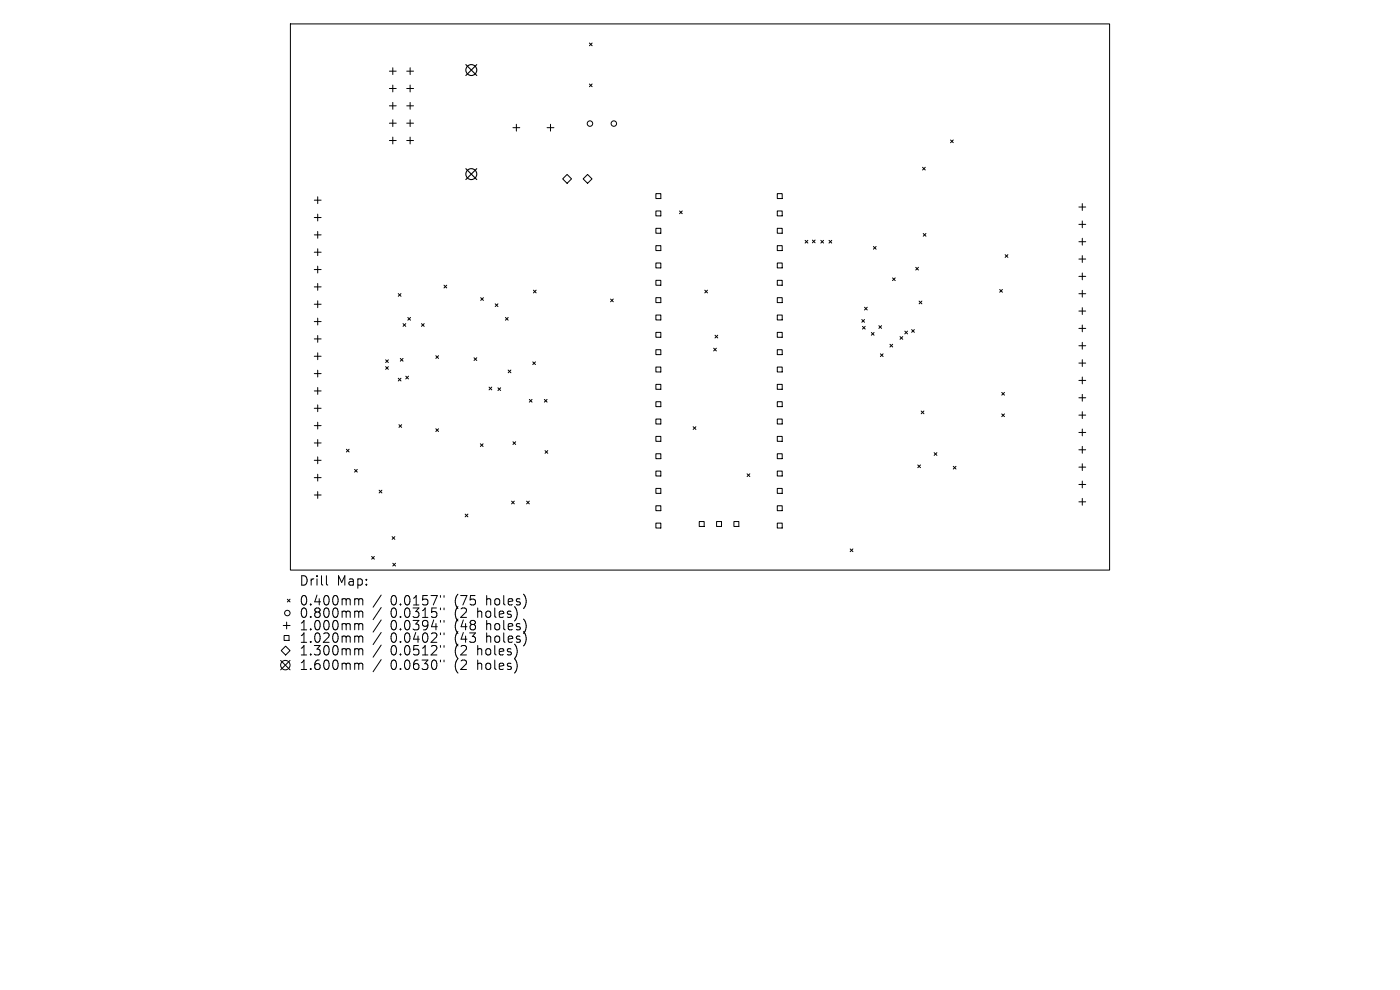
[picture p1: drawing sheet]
<svg xmlns="http://www.w3.org/2000/svg" width="297mm" height="210mm" viewBox="0 0 297 210" stroke-linecap="round" stroke-linejoin="round" font-family="sans-serif">
<defs><g id="words">
<g font-size="2.8">
<text x="63.5" y="124.5">Drill</text>
<text x="71.4" y="124.5">Map:</text>
<text x="63.5" y="128.7">0.400mm</text>
<text x="63.5" y="131.3">0.800mm</text>
<text x="82.8" y="128.7">0.0157&quot;</text>
<text x="82.8" y="131.3">0.0315&quot;</text>
<text x="96.4" y="128.7">(75</text>
<text x="96.4" y="131.3">(2</text>
<text x="101.3" y="131.3">holes)</text>
<text x="103.2" y="128.7">holes)</text>
<text x="63.5" y="133.9">1.000mm</text>
<text x="63.5" y="136.6">1.020mm</text>
<text x="82.8" y="133.9">0.0394&quot;</text>
<text x="82.8" y="136.6">0.0402&quot;</text>
<text x="96.4" y="133.9">(48</text>
<text x="96.4" y="136.6">(43</text>
<text x="103.2" y="133.9">holes)</text>
<text x="103.2" y="136.6">holes)</text>
<text x="63.5" y="139.3">1.300mm</text>
<text x="63.5" y="142.3">1.600mm</text>
<text x="82.8" y="139.3">0.0512&quot;</text>
<text x="82.8" y="142.3">0.0630&quot;</text>
<text x="96.4" y="139.3">(2</text>
<text x="96.4" y="142.3">(2</text>
<text x="101.3" y="139.3">holes)</text>
<text x="101.3" y="142.3">holes)</text>
</g>
</g></defs>
<g fill="none" stroke="#000" stroke-width=".21">
<path d="M61.6 5.1h173.8v115.8h-173.8zM82.6 15.1h1.5M82.6 18.8h1.5M83.3 14.4v1.4M83.3 18v1.5M86.3 15.1h1.4M86.3 18.8h1.4M87 14.4v1.4M87 18v1.5M125 9.1l.6 .6M125 17.8l.6 .6M125.6 9.1l-.6 .6"/>
<path d="M125.6 17.8l-.6 .6M82.6 22.5h1.5M82.6 26.1h1.5M82.6 29.8h1.5M83.3 21.7v1.5M83.3 25.4v1.5M83.3 29.1v1.4M86.3 22.5h1.4M86.3 26.1h1.4M86.3 29.8h1.4M87 21.7v1.5M87 25.4v1.5"/>
<path d="M87 29.1v1.4M108.8 27.1h1.5M109.5 26.4v1.4M116.1 27.1h1.4M116.8 26.4v1.4M119.4 37.9l.9-.9 .9 .9-.9 1zM124.7 37l.9 .9-.9 1-1-1zM195.7 35.5l.6 .6M196.3 35.5l-.6 .6M201.7 29.7l.5 .6M202.2 29.7l-.5 .6M66.7 42.5h1.4"/>
<path d="M66.7 46.1h1.4M66.7 49.8h1.4M66.7 53.5h1.4M66.7 57.2h1.4M67.4 41.7v1.5M67.4 45.4v1.5M67.4 49.1v1.4M67.4 52.8v1.4M67.4 56.5v1.4M139.1 41.1h1.1v1h-1.1zM139.1 44.8h1.1v1h-1.1zM139.1 48.4h1.1v1.1h-1.1z"/>
<path d="M139.1 52.1h1.1v1.1h-1.1zM139.1 55.8h1.1v1h-1.1zM139.1 59.5h1.1v1h-1.1zM144.2 44.8l.5 .5M144.7 44.8l-.5 .5M164.9 41.1h1v1h-1zM164.9 44.8h1v1h-1zM164.9 48.4h1v1.1h-1zM164.9 52.1h1v1.1h-1zM164.9 55.8h1v1h-1zM164.9 59.5h1v1h-1zM170.8 51l.6 .6"/>
<path d="M171.4 51l-.6 .6M172.3 50.9l.6 .6M172.9 50.9l-.6 .6M174.1 51l.6 .6M174.7 51l-.6 .6M175.9 51l.6 .6M176.5 51l-.6 .6M185.3 52.3l.6 .6M185.9 52.3l-.6 .6M189.3 58.9l.6 .6M189.9 58.9l-.6 .6M194.3 56.7l.5 .6"/>
<path d="M194.8 56.7l-.5 .6M195.9 49.5l.5 .6M196.4 49.5l-.5 .6M213.2 54l.6 .6M213.8 54l-.6 .6M228.9 43.9h1.4M228.9 47.6h1.4M228.9 51.3h1.4M228.9 54.9h1.4M228.9 58.6h1.4M229.6 43.2v1.4M229.6 46.9v1.4"/>
<path d="M229.6 50.5v1.5M229.6 54.2v1.5M229.6 57.9v1.5M66.7 60.9h1.4M66.7 64.5h1.4M66.7 68.2h1.4M66.7 71.9h1.4M66.7 75.6h1.4M66.7 79.3h1.4M67.4 60.1v1.5M67.4 63.8v1.5M67.4 67.5v1.4"/>
<path d="M67.4 71.2v1.4M67.4 74.8v1.5M67.4 78.5v1.5M81.8 76.3l.6 .6M81.8 77.8l.6 .6M82.4 76.3l-.6 .6M82.4 77.8l-.6 .6M84.5 62.3l.6 .6M84.9 76l.6 .6M85.1 62.3l-.6 .6M85.5 68.6l.6 .6M85.5 76l-.6 .6"/>
<path d="M86.1 68.6l-.6 .6M86.1 79.8l.6 .6M86.5 67.3l.6 .6M86.7 79.8l-.6 .6M87.1 67.3l-.6 .6M89.4 68.7l.6 .5M90 68.7l-.6 .5M92.5 75.5l.5 .5M93 75.5l-.5 .5M94.2 60.5l.6 .6M94.8 60.5l-.6 .6M100.6 75.9l.5 .6"/>
<path d="M101.1 75.9l-.5 .6M102 63.1l.6 .6M102.6 63.1l-.6 .6M105.1 64.5l.5 .5M105.6 64.5l-.5 .5M107.2 67.3l.6 .6M107.8 67.3l-.6 .6M107.8 78.5l.6 .6M108.4 78.5l-.6 .6M113 76.8l.6 .5M113.2 61.6l.5 .5M113.6 76.8l-.6 .5"/>
<path d="M113.7 61.6l-.5 .5M129.5 63.4l.6 .6M130.1 63.4l-.6 .6M139.1 63.1h1.1v1.1h-1.1zM139.1 66.8h1.1v1.1h-1.1zM139.1 70.5h1.1v1h-1.1zM139.1 74.2h1.1v1h-1.1zM139.1 77.9h1.1v1h-1.1zM149.5 61.6l.6 .5M150.1 61.6l-.6 .5M151.4 73.9l.6 .5M151.7 71.1l.6 .6"/>
<path d="M152 73.9l-.6 .5M152.3 71.1l-.6 .6M164.9 63.1h1v1.1h-1zM164.9 66.8h1v1.1h-1zM164.9 70.5h1v1h-1zM164.9 74.2h1v1h-1zM164.9 77.9h1v1h-1zM182.8 67.8l.6 .6M183 69.2l.5 .6M183.4 67.8l-.6 .6M183.4 65.2l.6 .6M183.5 69.2l-.5 .6"/>
<path d="M184 65.2l-.6 .6M184.9 70.5l.5 .6M185.4 70.5l-.5 .6M186.4 69.1l.6 .6M186.8 75.1l.5 .5M187 69.1l-.6 .6M187.3 75.1l-.5 .5M188.8 73l.6 .6M189.4 73l-.6 .6M190.9 71.4l.6 .6M191.5 71.4l-.6 .6M191.9 70.2l.6 .6"/>
<path d="M192.5 70.2l-.6 .6M193.4 69.9l.6 .6M194 69.9l-.6 .6M195 63.9l.6 .6M195.6 63.9l-.6 .6M212.1 61.4l.6 .6M212.7 61.4l-.6 .6M228.9 62.3h1.4M228.9 66h1.4M228.9 69.7h1.4M228.9 73.3h1.4M228.9 77h1.4"/>
<path d="M229.6 61.6v1.4M229.6 65.3v1.4M229.6 68.9v1.5M229.6 72.6v1.5M229.6 76.3v1.4M229.6 80v1.4M66.7 82.9h1.4M66.7 86.6h1.4M66.7 90.3h1.4M66.7 94h1.4M66.7 97.6h1.4M67.4 82.2v1.5"/>
<path d="M67.4 85.9v1.4M67.4 89.6v1.4M67.4 93.2v1.5M67.4 96.9v1.5M73.5 95.3l.6 .6M74.1 95.3l-.6 .6M75.2 99.6l.6 .5M75.8 99.6l-.6 .5M84.5 80.2l.6 .6M84.6 90.1l.6 .6M85.1 80.2l-.6 .6M85.2 90.1l-.6 .6"/>
<path d="M92.5 91l.5 .5M93 91l-.5 .5M101.9 94.1l.6 .6M102.5 94.1l-.6 .6M103.8 82.1l.5 .6M104.3 82.1l-.5 .6M105.6 82.3l.6 .5M106.2 82.3l-.6 .5M108.8 93.7l.6 .6M109.4 93.7l-.6 .6M112.3 84.7l.6 .6M112.9 84.7l-.6 .6"/>
<path d="M115.5 84.7l.6 .6M115.6 95.6l.6 .6M116.1 84.7l-.6 .6M116.2 95.6l-.6 .6M139.1 81.5h1.1v1.1h-1.1zM139.1 85.2h1.1v1.1h-1.1zM139.1 88.9h1.1v1h-1.1zM139.1 92.6h1.1v1h-1.1zM139.1 96.3h1.1v1h-1.1zM139.1 99.9h1.1v1.1h-1.1zM147.1 90.5l.5 .6M147.6 90.5l-.5 .6"/>
<path d="M164.9 81.5h1v1.1h-1zM164.9 85.2h1v1.1h-1zM164.9 88.9h1v1h-1zM164.9 92.6h1v1h-1zM164.9 96.3h1v1h-1zM164.9 99.9h1v1.1h-1zM194.7 98.6l.6 .6M195.3 98.6l-.6 .6M195.4 87.2l.6 .6M196 87.2l-.6 .6M198.2 96l.6 .6M198.8 96l-.6 .6"/>
<path d="M202.2 98.9l.6 .6M202.8 98.9l-.6 .6M212.5 83.2l.6 .6M212.5 87.8l.6 .6M213.1 83.2l-.6 .6M213.1 87.8l-.6 .6M228.9 80.7h1.4M228.9 84.4h1.4M228.9 88.1h1.4M228.9 91.7h1.4M228.9 95.4h1.4M228.9 99.1h1.4"/>
<path d="M229.6 83.7v1.4M229.6 87.3v1.5M229.6 91v1.5M229.6 94.7v1.4M229.6 98.4v1.4M66.7 101.3h1.4M66.7 105h1.4M67.4 100.6v1.4M67.4 104.3v1.4M78.8 118l.6 .6M79.4 118l-.6 .6M80.4 104l.6 .6"/>
<path d="M81 104l-.6 .6M83.2 113.8l.6 .6M83.3 119.5l.6 .6M83.8 113.8l-.6 .6M83.9 119.5l-.6 .6M98.7 109.1l.6 .5M99.3 109.1l-.6 .5M108.5 106.3l.6 .6M109.1 106.3l-.6 .6M111.7 106.3l.6 .6M112.3 106.3l-.6 .6M139.1 103.6h1.1v1.1h-1.1z"/>
<path d="M139.1 107.3h1.1v1h-1.1zM139.1 111h1.1v1h-1.1zM148.3 110.6h1.1v1.1h-1.1zM152 110.6h1.1v1.1h-1.1zM155.7 110.6h1v1.1h-1zM158.5 100.5l.6 .6M159.1 100.5l-.6 .6M164.9 103.6h1v1.1h-1zM164.9 107.3h1v1h-1zM164.9 111h1v1h-1zM180.4 116.4l.5 .6M180.9 116.4l-.5 .6"/>
<path d="M228.9 102.8h1.4M228.9 106.4h1.4M229.6 102v1.5M229.6 105.7v1.5M60.1 132.7h1.4M60.3 134.8h1v1.1h-1zM60.6 137.1l.9 .9-.9 1-.9-1zM60.8 132v1.4M61 127.1l.5 .6M61.5 127.1l-.5 .6M69.2 122.1v1.7l.3 .3M75.8 127l.3 .3"/>
<path d="M75.8 129.6l.3 .3M75.8 132.3l.3 .3M75.8 134.9l.3 .3M75.8 137.6l.3 .3M76.1 127.3v1M76.1 129.9v1.1M76.1 132.6v1M76.1 135.2v1.1M76.1 137.9v1M76.1 127.3l.3-.3 .5 .1 .1 1.2M76.1 129.9l.3-.3 .5 .1 .1 1.3M76.1 132.6l.3-.3 .5 .1 .1 1.2"/>
<path d="M76.1 135.2l.3-.3 .5 .1 .1 1.3M76.1 137.9l.3-.3 .5 .1 .1 1.2M80.9 126.2l-1.7 2.6M80.9 128.9l-1.7 2.5M80.9 131.5l-1.7 2.6M80.9 134.2l-1.7 2.5M80.9 136.8l-1.7 2.6M80.9 139.9l-1.7 2.6M93.4 126.3v.4M93.4 129v.4M93.4 131.6v.4M93.4 134.3v.3"/>
<path d="M93.4 136.9v.4M94.2 126.3v.4M94.2 129v.4M94.2 131.6v.4M94.2 134.3v.3M94.2 136.9v.4M109.7 130l-.1 .9M109.7 138l-.1 .8M111.5 126.9v1.3M111.5 132.2v1.3M111.5 134.8v1.4M59.5 140.1l2 2"/>
<path d="M61.5 140.1l-2 2M75.8 140.7l.3 .3M76.1 141v1M76.1 141l.3-.3 .5 .1 .1 1.2M93.4 140v.4M94.2 140v.4M109.6 140.6v1.3"/>
<circle cx="125.2" cy="26.2" r=".58"/>
<circle cx="130.2" cy="26.2" r=".58"/>
<circle cx="61" cy="130" r=".58"/>
<circle cx="60.5" cy="141.1" r="1"/>
</g>
<g fill="none" stroke="#000" stroke-width=".23">
<path d="M98.8 13.7l2.3 2.3M101.1 13.7l-2.3 2.3M98.8 35.8l2.3 2.3M101.1 35.8l-2.3 2.3"/>
<circle cx="100" cy="14.9" r="1.16"/>
<circle cx="100" cy="36.9" r="1.16"/>
</g>
<use href="#words"/>
</svg>
